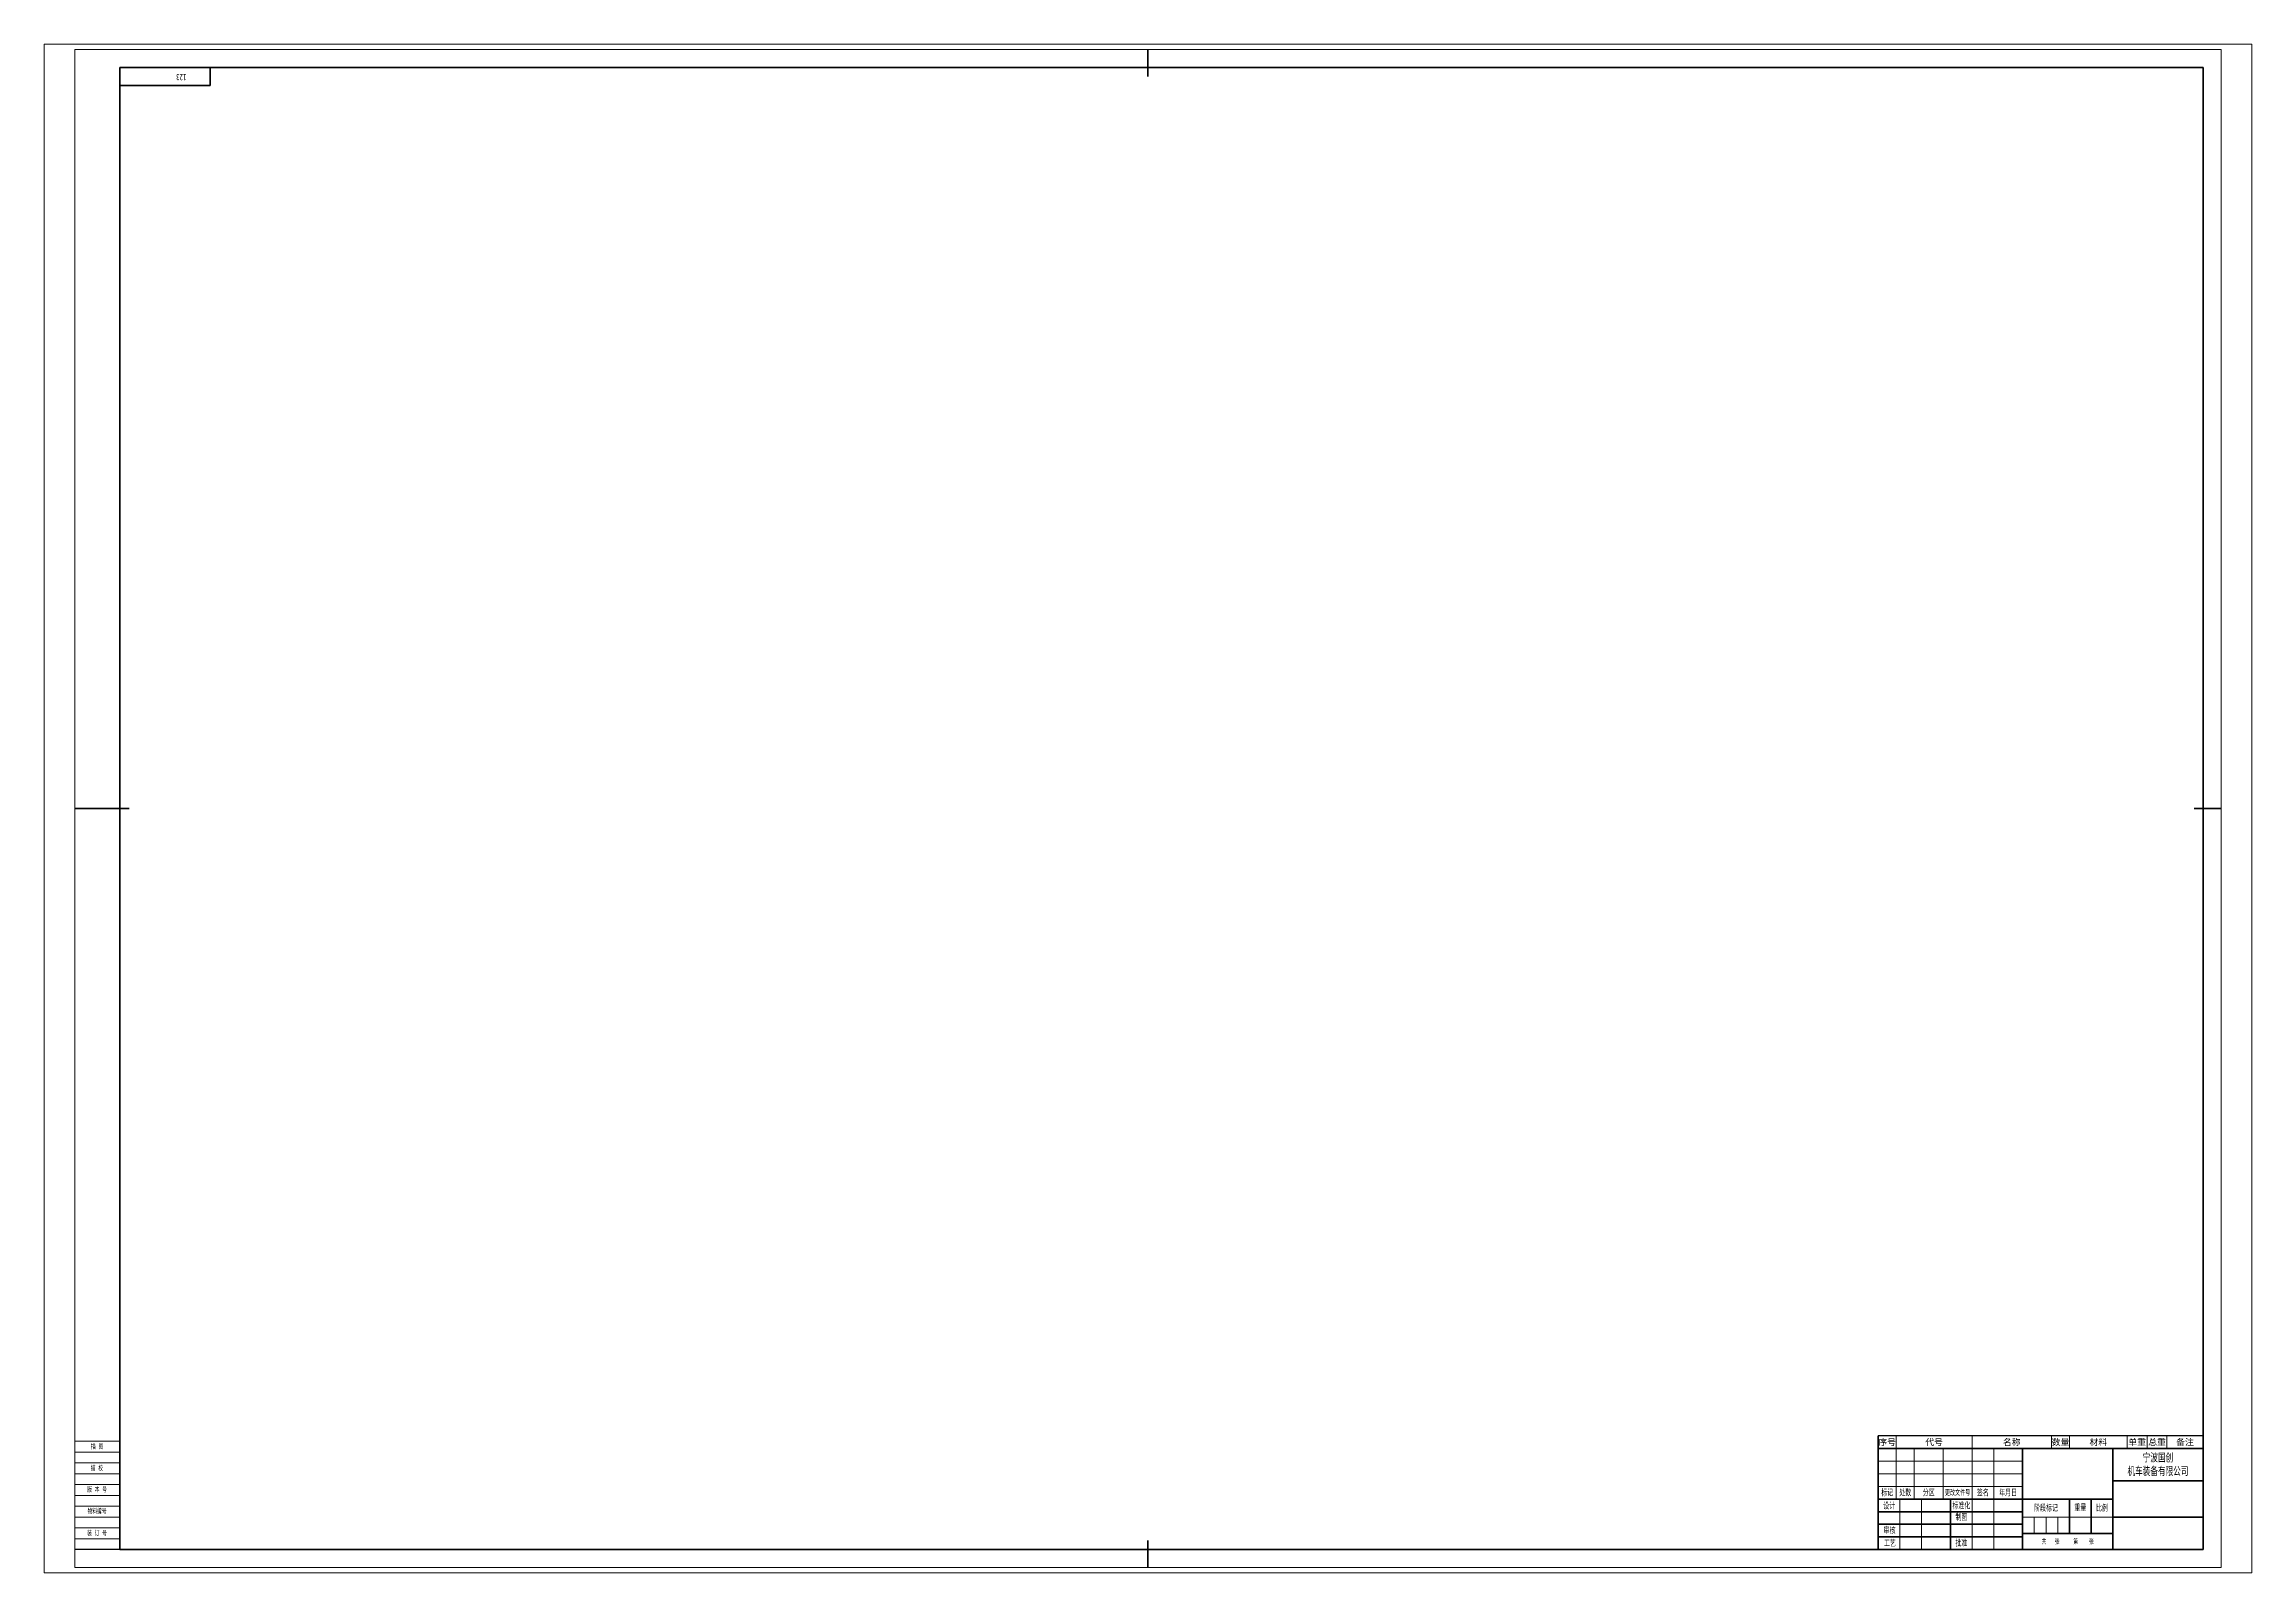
# Paper-space layout 'Layout1' of a CAD drawing. Extents: x 1.13 to 10.18, y 0.78 to 7.05.
# The model-space entities are those that its viewports show. They can reach past a viewport. Long polylines and large blocks are cut down to what shows.
import ezdxf
from ezdxf.enums import TextEntityAlignment as Align

# ---------------------------------------------------------------- set-up
doc = ezdxf.new("R2010")
doc.units = 0
doc.header["$MEASUREMENT"] = 0
doc.layers.get('0').update_dxf_attribs({"linetype": 'CONTINUOUS'})
for name, color, linetype, lineweight in [('02标注线', 3, 'CONTINUOUS', 18), ('03细实线', 4, 'CONTINUOUS', 15), ('尺寸线层', 3, 'CONTINUOUS', 18), ('粗实线层', 7, 'CONTINUOUS', 35), ('细实线', 4, 'CONTINUOUS', 13), ('细实线层', 7, 'CONTINUOUS', 18)]:
    doc.layers.add(name, color=color, linetype=linetype, lineweight=lineweight)
doc.layers.add('1', color=7, linetype='CONTINUOUS')
doc.styles.add('仿宋', font='simfang.ttf', dxfattribs={"width": 0.67, "height": 2.8})
doc.styles.add('宋体', font='')
doc.styles.add('标准', font='txt.shx', dxfattribs={"bigfont": 'gbcbig.shx'})
doc.styles.get('宋体').set_extended_font_data('宋体')

# ---------------------------------------------------------------- blocks, each defined once
blk = doc.blocks.new('*X116')
at = {"layer": '粗实线层'}
for p, q in [((50, 0), (50, -10)), ((50, -10), (0, -10))]:
    blk.add_line(p, q, dxfattribs=at)
at = {"layer": '尺寸线层', "style": '标准'}
blk.add_attdef('图纸编号', text='', height=5.19, rotation=180, dxfattribs=at).set_placement((25, -5), align=Align.MIDDLE_CENTER)
blk = doc.blocks.new('$CAXA_FRAME_13B17AC1$_7')
at = {"layer": '粗实线层'}
for p, q in [((0, 420.5), (0, 405.5)), ((584.5, 410.5), (-569.5, 410.5)), ((-569.5, 410.5), (-569.5, -410.5)), ((584.5, -410.5), (584.5, 410.5)), ((-594.5, 0), (-564.5, 0)), ((594.5, 0), (579.5, 0)), ((-569.5, -410.5), (584.5, -410.5)), ((0, -420.5), (0, -405.5))]:
    blk.add_line(p, q, dxfattribs=at)
at = {"layer": '细实线层'}
for p, q in [((594.5, 420.5), (-594.5, 420.5)), ((-594.5, 420.5), (-594.5, -420.5)), ((594.5, -420.5), (594.5, 420.5)), ((-594.5, -420.5), (594.5, -420.5))]:
    blk.add_line(p, q, dxfattribs=at)
blk = doc.blocks.new('SPCADTITLE')
at = {"layer": '粗实线层'}
for p, q in [((-180, 56), (-180, 0)), ((-180, 56), (0, 56)), ((-100, 56), (-100, 0)), ((-50, 56), (-50, 0)), ((0, 0), (0, 56)), ((0, 38), (-50, 38)), ((-50, 28), (-180, 28)), ((-140, 28), (-140, 0)), ((-74, 28), (-74, 9)), ((-62, 28), (-62, 9)), ((-100, 21), (-180, 21)), ((-100, 14), (-180, 14)), ((0, 18), (-50, 18)), ((-100, 7), (-180, 7)), ((0, 0), (-180, 0)), ((-50, 9), (-100, 9))]:
    blk.add_line(p, q, dxfattribs=at)
at = {"layer": '细实线层'}
for p, q in [((-100, 49), (-180, 49)), ((-170, 56), (-170, 28)), ((-160, 56), (-160, 28)), ((-144, 56), (-144, 28)), ((-128, 56), (-128, 0)), ((-116, 56), (-116, 0)), ((-100, 42), (-180, 42)), ((-1179, 36), (-1154, 36)), ((-1179, 30), (-1154, 30)), ((-100, 35), (-180, 35)), ((-168, 28), (-168, 0)), ((-156, 28), (-156, 0)), ((-1179, 24), (-1154, 24)), ((-1179, 18), (-1154, 18)), ((-50, 18), (-100, 18)), ((-93.5, 18), (-93.5, 9)), ((-87, 18), (-87, 9)), ((-80.5, 18), (-80.5, 9)), ((-1179, 12), (-1154, 12))]:
    blk.add_line(p, q, dxfattribs=at)
at = {"layer": '02标注线', "char_height": 3.5, "attachment_point": 5, "line_spacing_factor": 0.963108, "style": '仿宋'}
for s, insert, width in [('阶段标记', (-87, 23), 26), ('重量', (-68, 23.2), 12), ('比例', (-56, 23), 12)]:
    blk.add_mtext(s, dxfattribs=dict(at, insert=insert, width=width))
at = {"layer": '03细实线', "style": '仿宋'}
for tag, height, width, p in [('USR_DJ', 3.5, 0.699444, (-68, 13.5)), ('比例', 3.5, 0.699444, (-56, 13.5)), ('共几张', 2, 0.67, (-84.1, 4.7)), ('第几张', 2, 0.67, (-66.9, 4.7))]:
    blk.add_attdef(tag, text='', height=height, dxfattribs=dict(at, width=width)).set_placement(p, align=Align.MIDDLE_CENTER)
at = {"layer": '1'}
for tag, height, style, width, p, p2 in [('SHEJI', 6.36, '宋体', 0.506972, (-167.7, 21.4), (-156.2, 21.4)), ('RIQI1', 2.8, '仿宋', 0.932592, (-153.1, 22.7), (-143.6, 22.7)), ('BIAOZHUNHUA', 6.36, '宋体', 0.230442, (-127.7, 21.4), (-116.2, 21.4)), ('RIQI4', 2.8, '仿宋', 0.932592, (-113.1, 22.7), (-103.6, 22.7)), ('SHENHE', 6.36, '宋体', 0.422477, (-167.7, 7.4), (-156.2, 7.4)), ('ZHITU', 6.36, '宋体', 0.506972, (-127.7, 14.4), (-116.2, 14.4)), ('RIQI5', 2.8, '仿宋', 0.932592, (-113.1, 15.7), (-103.6, 15.7)), ('GONGYI', 6.36, '宋体', 0.422477, (-167.7, 0.4), (-156.2, 0.4)), ('RIQI2', 2.8, '仿宋', 0.932592, (-153.1, 8.7), (-143.6, 8.7)), ('RIQI3', 2.8, '仿宋', 0.932592, (-153.1, 1.7), (-143.6, 1.7)), ('PIZHUN', 6.36, '宋体', 0.422477, (-127.7, 0.4), (-116.2, 0.4)), ('RIQI6', 2.8, '仿宋', 0.932592, (-113.1, 1.7), (-103.6, 1.7))]:
    blk.add_attdef(tag, text='', height=height, dxfattribs=dict(at, style=style, width=width)).set_placement(p, p2, align=Align.FIT)
at = {"layer": '1', "style": '标准', "width": 0.667, "flags": 1}
blk.add_attdef('ITEMKINDID', text='', height=2.5, dxfattribs=at).set_placement((-108.1, 10.1), align=Align.MIDDLE_CENTER)
at = {"layer": '尺寸线层', "attachment_point": 5, "line_spacing_factor": 0.963108, "style": '仿宋'}
for s, insert, char_height, width in [('版 本 号', (-1166.7, 33.2), 2.8, 39.956), ('标记', (-175, 31.5), 3.5, 16), ('设计', (-173.9, 24.2), 3.5, 16), ('处数', (-165, 31.5), 3.5, 16), ('分区', (-152, 31.5), 3.5, 16), ('更改文件号', (-136, 31.5), 3, 16), ('标准化', (-133.9, 24.3), 3.5, 16), ('签名', (-122, 31.5), 3.5, 16), ('年月日', (-108, 31.5), 3.5, 16), ('物料编号', (-1166.7, 21.2), 2.8, 39.956), ('审核', (-173.7, 10.6), 3.5, 16), ('制图', (-133.9, 17.9), 3.5, 16), ('工艺', (-173.5, 3.6), 3.5, 16), ('批准', (-133.9, 3.6), 3.5, 16), ('共   张     第    张', (-75, 4.4), 2.8, 46.225)]:
    blk.add_mtext(s, dxfattribs=dict(at, insert=insert, char_height=char_height, width=width))
at = {"layer": '细实线', "insert": (-25, 47), "char_height": 4.5, "width": 50, "attachment_point": 5, "style": '仿宋'}
blk.add_mtext('{\\C3;宁波国创\\P机车装备有限公司}', dxfattribs=at)
at = {"layer": '细实线', "style": '仿宋', "width": 0.67}
for tag, p in [('MATERIAL', (-75, 42)), ('ITEMNAME', (-25, 28)), ('DRAWID', (-25, 9))]:
    blk.add_attdef(tag, text='', height=4.2, dxfattribs=at).set_placement(p, align=Align.MIDDLE_CENTER)
at = {"layer": '细实线', "ltscale": 0.5, "style": '宋体', "width": 0.455714}
blk.add_attdef('REVLABEL', text='', height=2.5, dxfattribs=at).set_placement((-1169.6, 25.8), (-1163.1, 25.8), align=Align.FIT)
at = {"layer": '细实线', "ltscale": 0.5, "style": '仿宋', "width": 0.67}
blk.add_attdef('ITEMCODE', text='', height=2.8, dxfattribs=at).set_placement((-1166.7, 15), align=Align.MIDDLE_CENTER)
blk = doc.blocks.new('SPCADBOM')
at = {"color": 0}
blk.add_line((0, 7), (-180, 7), dxfattribs=at)
blk.add_line((0, 0), (-180, 0))
at = {"layer": '03细实线'}
for p, q in [((-170, 7), (-170, 0)), ((-128, 7), (-128, 0)), ((-84, 7), (-84, 0)), ((-74, 7), (-74, 0)), ((-42, 7), (-42, 0)), ((-31, 7), (-31, 0)), ((-20, 7), (-20, 0))]:
    blk.add_line(p, q, dxfattribs=at)
at = {"layer": '粗实线层'}
blk.add_line((-180, 0), (-180, 7), dxfattribs=at)
at = {"layer": '细实线', "style": '仿宋'}
for tag, p in [('PI_INCEALSEQ', (-175, 3.5)), ('DRAWID', (-149, 3.5)), ('ITEMNAME', (-106, 3.5)), ('QTY', (-79, 3.5)), ('MATERIAL', (-58, 3.5)), ('USR_DJ', (-36.5, 3.5)), ('USR_ZJ', (-25.5, 3.5)), ('NOTE', (-10, 3.5))]:
    blk.add_attdef(tag, text='', height=3.5, dxfattribs=at).set_placement(p, align=Align.MIDDLE_CENTER)
at = {"layer": '细实线', "style": '仿宋', "flags": 1}
blk.add_attdef('ITEMCODE', text='', height=3.5, dxfattribs=at).set_placement((7.7, 3.5), align=Align.MIDDLE_CENTER)

msp = doc.modelspace()

# ---------------------------------------------------------------- linework, layer by layer
msp.add_line((-1154, -56), (-1179, -56))
at = {"layer": '细实线层'}
for p, q in [((-1179, 4), (-1154, 4)), ((-1179, -2), (-1154, -2)), ((-1179, -8), (-1154, -8)), ((-1179, -14), (-1154, -14)), ((-1179, -50), (-1154, -50))]:
    msp.add_line(p, q, dxfattribs=at)

# ---------------------------------------------------------------- block references
msp.add_blockref('SPCADTITLE', (0, -56))
msp.add_blockref('SPCADBOM', (0, 0)).add_auto_attribs({'PI_INCEALSEQ': '序号', 'ITEMNAME': '名称', 'QTY': '数量', 'MATERIAL': '材料', 'USR_DJ': '单重', 'USR_ZJ': '总重', 'NOTE': '备注', 'DRAWID': '代号'})
at = {"layer": '粗实线层'}
for name, p in [('$CAXA_FRAME_13B17AC1$_7', (-584.5, 354.5)), ('*X116', (-1154, 765))]:
    msp.add_blockref(name, p, dxfattribs=at)

# ---------------------------------------------------------------- texts
at = {"insert": (-1117.2, 757.8), "char_height": 3.5, "attachment_point": 1, "rotation": 180, "style": '仿宋'}
msp.add_mtext_dynamic_manual_height_columns('123', width=34.371, gutter_width=14, heights=[0], dxfattribs=at)
at = {"layer": '尺寸线层', "style": '仿宋', "width": 0.67}
for s, p in [('描 图', (-1170.1, -0.2)), ('描 校', (-1170.2, -12.2)), ('装 订 号', (-1172.2, -48.2))]:
    msp.add_text(s, height=2.8, dxfattribs=at).set_placement(p)

psp = doc.layouts.get("Layout1")

# ---------------------------------------------------------------- viewports
at = {"layer": '0'}
psp.add_viewport(center=(5.6554, 3.9154), size=(9.0487, 6.264667), view_center_point=(-584.5, 354.5), view_height=846.747153, dxfattribs=at)

doc.saveas('drawing.dxf')
